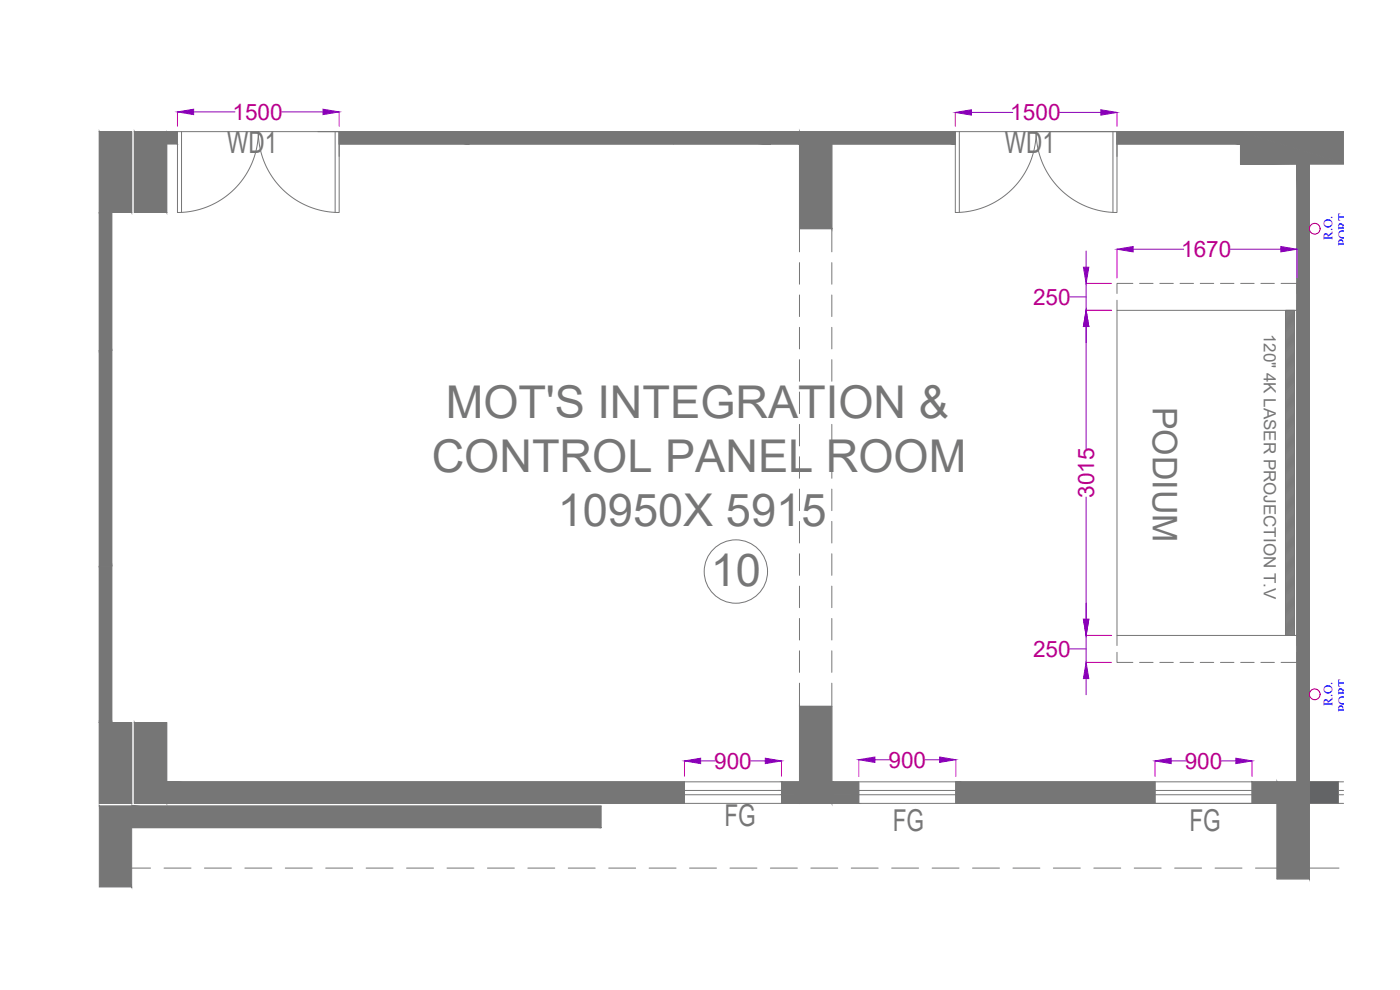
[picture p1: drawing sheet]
<svg xmlns="http://www.w3.org/2000/svg" width="420mm" height="297mm" viewBox="0 0 420 297" stroke-linecap="round" stroke-linejoin="round" font-family="sans-serif">
<defs><g id="words">
<g font-size="13.6" fill="#767676">
<text x="133.8" y="125.4">MOT'S INTEGRATION &amp;</text>
<text x="129.6" y="141.7">CONTROL PANEL ROOM</text>
<text x="167.4" y="157.9">10950X 5915</text>
<text x="213.3" y="176">10</text>
</g>
<text font-size="10.2" fill="#767676" x="346" y="122" transform="rotate(90 346 122)">PODIUM</text>
<g font-size="9" fill="#767676">
<text x="68.1" y="45.9">WD1</text>
<text x="301.6" y="45.9">WD1</text>
<text x="217.4" y="247.9">FG</text>
<text x="267.9" y="249.4">FG</text>
<text x="357" y="249.4">FG</text>
</g>
<g font-size="6.8" fill="#b8008a">
<text x="69.8" y="36">1500</text>
<text x="303.2" y="36.1">1500</text>
<text x="354.5" y="77.2">1670</text>
<text x="310" y="91.5">250</text>
<text x="328.3" y="149.4" transform="rotate(-90 328.3 149.4)">3015</text>
<text x="310" y="197.1">250</text>
<text x="214.3" y="230.7">900</text>
<text x="266.6" y="230.3">900</text>
<text x="355.6" y="230.7">900</text>
</g>
<text font-size="5.1" fill="#767676" x="379.3" y="100.2" transform="rotate(90 379.3 100.2)">120&quot; 4K LASER PROJECTION T.V</text>
<g font-size="3.9" fill="#00f">
<text x="399.9" y="72" transform="rotate(-90 399.9 72)">R.O.</text>
<text x="404.3" y="73.9" transform="rotate(-90 404.3 73.9)">PORT</text>
<text x="399.9" y="211.7" transform="rotate(-90 399.9 211.7)">R.O.</text>
<text x="404.3" y="213.6" transform="rotate(-90 404.3 213.6)">PORT</text>
</g>
</g></defs>
<!-- layer: 0 -->
<g fill="#767676" stroke="#767676" stroke-width=".3">
<path d="M39.5 241.9l140.9 6.4v-6.4zM39.5 241.9l140.9 6.4h-140.9z"/>
<path d="M29.8 169.9l3.7 46.9v-46.9zM29.8 169.9l3.7 46.9h-3.7z"/>
<path d="M29.8 63.8l3.7 41.4v-41.4zM29.8 63.8l3.7 41.4h-3.7z"/>
<path d="M50 234.6l155.4 6.4v-6.4zM50 234.6l155.4 6.4h-155.4z"/>
<path d="M29.8 105.2l3.7 64.7v-64.7zM29.8 105.2l3.7 64.7h-3.7z"/>
</g>
<g fill="none" stroke="#767676" stroke-width=".3">
<path d="M50 39.5v24.3h-9.7v-24.3h199.6v29.1h9.7v-29.1M54.5 39.5v24.2M95.4 39.5h45.4v3.7M100.6 39.5v24.2M202.1 39.5v3.7M207 39.5h196.2M231.2 39.5v3.7M287.9 39.5v24.2M334 39.5v24.2M372.3 39.5v9.7h30.9M53.3 43.2v-3.7v24.3a24.3 24.3 0 0 0 24.2-24.3 24.3 24.3 0 0 0 24.3 24.3v-24.3v7.4M101.8 43.2h138.1"/>
<path d="M249.6 43.2h37.1v-3.7v24.3a24.3 24.3 0 0 0 24.3-24.3 24.3 24.3 0 0 0 24.2 24.3v-24.3v7.4M335.2 43.2h37.1M389.2 49.2v185.4M393 49.2v214.5h-9.7v-29.1M29.8 63.8h9.7v-24.3h-9.7v201.5h9.7v-24.2h-9.7M33.5 63.8v153M385.8 93.1h2.7v97.6h-2.7zM386.1 93.1l-.3 .3M386.3 93.1l-.5 .6M386.6 93.1l-.8 .9M386.9 93.1l-1.1 1.1M387.2 93.1l-1.4 1.4"/>
<path d="M387.5 93.1l-1.7 1.7M387.8 93.1l-2 2M388.1 93.1l-2.3 2.3M388.3 93.1l-2.5 2.6M388.5 93.2l-2.7 2.8M388.5 93.5l-2.7 2.7M388.5 93.8l-2.7 2.7M388.5 94.1l-2.7 2.7M388.5 94.4l-2.7 2.7M388.5 94.7l-2.7 2.7M388.5 95l-2.7 2.7M388.5 95.2l-2.7 2.8"/>
<path d="M388.5 95.5l-2.7 2.7M388.5 95.8l-2.7 2.7M388.5 96.1l-2.7 2.7M388.5 96.4l-2.7 2.7M388.5 96.7l-2.7 2.7M388.5 97l-2.7 2.7M388.5 97.2l-2.7 2.8M388.5 97.5l-2.7 2.7M388.5 97.8l-2.7 2.7M388.5 98.1l-2.7 2.7M388.5 98.4l-2.7 2.7M388.5 98.7l-2.7 2.7"/>
<path d="M388.5 99l-2.7 2.7M388.5 99.3l-2.7 2.7M388.5 99.5l-2.7 2.7M388.5 99.8l-2.7 2.7M388.5 100.1l-2.7 2.7M388.5 100.4l-2.7 2.7M388.5 100.7l-2.7 2.7M388.5 101l-2.7 2.7M388.5 101.3l-2.7 2.7M388.5 101.5l-2.7 2.7M388.5 101.8l-2.7 2.7M388.5 102.1l-2.7 2.7"/>
<path d="M388.5 102.4l-2.7 2.7M388.5 102.7l-2.7 2.7M388.5 103l-2.7 2.7M388.5 103.3l-2.7 2.7M388.5 103.5l-2.7 2.8M388.5 103.8l-2.7 2.7M388.5 104.1l-2.7 2.7M388.5 104.4l-2.7 2.7M388.5 104.7l-2.7 2.7M388.5 105l-2.7 2.7M388.5 105.3l-2.7 2.7M388.5 105.5l-2.7 2.8"/>
<path d="M388.5 105.8l-2.7 2.7M388.5 106.1l-2.7 2.7M388.5 106.4l-2.7 2.7M388.5 106.7l-2.7 2.7M388.5 107l-2.7 2.7M388.5 107.3l-2.7 2.7M388.5 107.5l-2.7 2.8M388.5 107.8l-2.7 2.7M388.5 108.1l-2.7 2.7M388.5 108.4l-2.7 2.7M388.5 108.7l-2.7 2.7M388.5 109l-2.7 2.7"/>
<path d="M388.5 109.3l-2.7 2.7M388.5 109.5l-2.7 2.8M388.5 109.8l-2.7 2.7M388.5 110.1l-2.7 2.7M388.5 110.4l-2.7 2.7M388.5 110.7l-2.7 2.7M388.5 111l-2.7 2.7M388.5 111.3l-2.7 2.7M388.5 111.5l-2.7 2.8M388.5 111.8l-2.7 2.7M388.5 112.1l-2.7 2.7M388.5 112.4l-2.7 2.7"/>
<path d="M388.5 112.7l-2.7 2.7M388.5 113l-2.7 2.7M388.5 113.3l-2.7 2.7M388.5 113.5l-2.7 2.8M388.5 113.8l-2.7 2.7M388.5 114.1l-2.7 2.7M388.5 114.4l-2.7 2.7M388.5 114.7l-2.7 2.7M388.5 115l-2.7 2.7M388.5 115.3l-2.7 2.7M388.5 115.5l-2.7 2.8M388.5 115.8l-2.7 2.7"/>
<path d="M388.5 116.1l-2.7 2.7M388.5 116.4l-2.7 2.7M388.5 116.7l-2.7 2.7M388.5 117l-2.7 2.7M388.5 117.3l-2.7 2.7M388.5 117.5l-2.7 2.8M388.5 117.8l-2.7 2.7M388.5 118.1l-2.7 2.7M388.5 118.4l-2.7 2.7M388.5 118.7l-2.7 2.7M388.5 119l-2.7 2.7M388.5 119.3l-2.7 2.7"/>
<path d="M388.5 119.5l-2.7 2.8M388.5 119.8l-2.7 2.7M388.5 120.1l-2.7 2.7M388.5 120.4l-2.7 2.7M388.5 120.7l-2.7 2.7M388.5 121l-2.7 2.7M388.5 121.3l-2.7 2.7M388.5 121.6l-2.7 2.7M388.5 121.8l-2.7 2.7M388.5 122.1l-2.7 2.7M388.5 122.4l-2.7 2.7M388.5 122.7l-2.7 2.7"/>
<path d="M388.5 123l-2.7 2.7M388.5 123.3l-2.7 2.7M388.5 123.6l-2.7 2.7M388.5 123.8l-2.7 2.8M388.5 124.1l-2.7 2.7M388.5 124.4l-2.7 2.7M388.5 124.7l-2.7 2.7M388.5 125l-2.7 2.7M388.5 125.3l-2.7 2.7M388.5 125.6l-2.7 2.7M388.5 125.8l-2.7 2.8M388.5 126.1l-2.7 2.7"/>
<path d="M388.5 126.4l-2.7 2.7M388.5 126.7l-2.7 2.7M388.5 127l-2.7 2.7M388.5 127.3l-2.7 2.7M388.5 127.6l-2.7 2.7M388.5 127.8l-2.7 2.8M388.5 128.1l-2.7 2.7M388.5 128.4l-2.7 2.7M388.5 128.7l-2.7 2.7M388.5 129l-2.7 2.7M388.5 129.3l-2.7 2.7M388.5 129.6l-2.7 2.7"/>
<path d="M388.5 129.8l-2.7 2.8M388.5 130.1l-2.7 2.7M388.5 130.4l-2.7 2.7M388.5 130.7l-2.7 2.7M388.5 131l-2.7 2.7M388.5 131.3l-2.7 2.7M388.5 131.6l-2.7 2.7M388.5 131.8l-2.7 2.8M388.5 132.1l-2.7 2.7M388.5 132.4l-2.7 2.7M388.5 132.7l-2.7 2.7M388.5 133l-2.7 2.7"/>
<path d="M388.5 133.3l-2.7 2.7M388.5 133.6l-2.7 2.7M388.5 133.8l-2.7 2.8M388.5 134.1l-2.7 2.7M388.5 134.4l-2.7 2.7M388.5 134.7l-2.7 2.7M388.5 135l-2.7 2.7M388.5 135.3l-2.7 2.7M388.5 135.6l-2.7 2.7M388.5 135.9l-2.7 2.7M388.5 136.1l-2.7 2.7M388.5 136.4l-2.7 2.7"/>
<path d="M388.5 136.7l-2.7 2.7M388.5 137l-2.7 2.7M388.5 137.3l-2.7 2.7M388.5 137.6l-2.7 2.7M388.5 137.9l-2.7 2.7M388.5 138.1l-2.7 2.7M388.5 138.4l-2.7 2.7M388.5 138.7l-2.7 2.7M388.5 139l-2.7 2.7M388.5 139.3l-2.7 2.7M388.5 139.6l-2.7 2.7M388.5 139.9l-2.7 2.7"/>
<path d="M388.5 140.1l-2.7 2.8M388.5 140.4l-2.7 2.7M388.5 140.7l-2.7 2.7M388.5 141l-2.7 2.7M388.5 141.3l-2.7 2.7M388.5 141.6l-2.7 2.7M388.5 141.9l-2.7 2.7M388.5 142.1l-2.7 2.8M388.5 142.4l-2.7 2.7M388.5 142.7l-2.7 2.7M388.5 143l-2.7 2.7M388.5 143.3l-2.7 2.7"/>
<path d="M388.5 143.6l-2.7 2.7M388.5 143.9l-2.7 2.7M388.5 144.1l-2.7 2.8M388.5 144.4l-2.7 2.7M388.5 144.7l-2.7 2.7M388.5 145l-2.7 2.7M388.5 145.3l-2.7 2.7M388.5 145.6l-2.7 2.7M388.5 145.9l-2.7 2.7M388.5 146.1l-2.7 2.8M388.5 146.4l-2.7 2.7M388.5 146.7l-2.7 2.7"/>
<path d="M388.5 147l-2.7 2.7M388.5 147.3l-2.7 2.7M388.5 147.6l-2.7 2.7M388.5 147.9l-2.7 2.7M388.5 148.1l-2.7 2.8M388.5 148.4l-2.7 2.7M388.5 148.7l-2.7 2.7M388.5 149l-2.7 2.7M388.5 149.3l-2.7 2.7M388.5 149.6l-2.7 2.7M388.5 149.9l-2.7 2.7M388.5 150.2l-2.7 2.7"/>
<path d="M388.5 150.4l-2.7 2.7M388.5 150.7l-2.7 2.7M388.5 151l-2.7 2.7M388.5 151.3l-2.7 2.7M388.5 151.6l-2.7 2.7M388.5 151.9l-2.7 2.7M388.5 152.2l-2.7 2.7M388.5 152.4l-2.7 2.7M388.5 152.7l-2.7 2.7M388.5 153l-2.7 2.7M388.5 153.3l-2.7 2.7M388.5 153.6l-2.7 2.7"/>
<path d="M388.5 153.9l-2.7 2.7M388.5 154.2l-2.7 2.7M388.5 154.4l-2.7 2.8M388.5 154.7l-2.7 2.7M388.5 155l-2.7 2.7M388.5 155.3l-2.7 2.7M388.5 155.6l-2.7 2.7M388.5 155.9l-2.7 2.7M388.5 156.2l-2.7 2.7M388.5 156.4l-2.7 2.8M388.5 156.7l-2.7 2.7M388.5 157l-2.7 2.7"/>
<path d="M388.5 157.3l-2.7 2.7M388.5 157.6l-2.7 2.7M388.5 157.9l-2.7 2.7M388.5 158.2l-2.7 2.7M388.5 158.4l-2.7 2.8M388.5 158.7l-2.7 2.7M388.5 159l-2.7 2.7M388.5 159.3l-2.7 2.7M388.5 159.6l-2.7 2.7M388.5 159.9l-2.7 2.7M388.5 160.2l-2.7 2.7M388.5 160.4l-2.7 2.8"/>
<path d="M388.5 160.7l-2.7 2.7M388.5 161l-2.7 2.7M388.5 161.3l-2.7 2.7M388.5 161.6l-2.7 2.7M388.5 161.9l-2.7 2.7M388.5 162.2l-2.7 2.7M388.5 162.4l-2.7 2.8M388.5 162.7l-2.7 2.7M388.5 163l-2.7 2.7M388.5 163.3l-2.7 2.7M388.5 163.6l-2.7 2.7M388.5 163.9l-2.7 2.7"/>
<path d="M388.5 164.2l-2.7 2.7M388.5 164.4l-2.7 2.8M388.5 164.7l-2.7 2.7M388.5 165l-2.7 2.7M388.5 165.3l-2.7 2.7M388.5 165.6l-2.7 2.7M388.5 165.9l-2.7 2.7M388.5 166.2l-2.7 2.7M388.5 166.4l-2.7 2.8M388.5 166.7l-2.7 2.7M388.5 167l-2.7 2.7M388.5 167.3l-2.7 2.7"/>
<path d="M388.5 167.6l-2.7 2.7M388.5 167.9l-2.7 2.7M388.5 168.2l-2.7 2.7M388.5 168.4l-2.7 2.8M388.5 168.7l-2.7 2.7M388.5 169l-2.7 2.7M388.5 169.3l-2.7 2.7M388.5 169.6l-2.7 2.7M388.5 169.9l-2.7 2.7M388.5 170.2l-2.7 2.7M388.5 170.4l-2.7 2.8M388.5 170.7l-2.7 2.8"/>
<path d="M388.5 171l-2.7 2.7M388.5 171.3l-2.7 2.7M388.5 171.6l-2.7 2.7M388.5 171.9l-2.7 2.7M388.5 172.2l-2.7 2.7M388.5 172.5l-2.7 2.7M388.5 172.7l-2.7 2.8M388.5 173l-2.7 2.7M388.5 173.3l-2.7 2.7M388.5 173.6l-2.7 2.7M388.5 173.9l-2.7 2.7M388.5 174.2l-2.7 2.7"/>
<path d="M388.5 174.5l-2.7 2.7M388.5 174.7l-2.7 2.8M388.5 175l-2.7 2.7M388.5 175.3l-2.7 2.7M388.5 175.6l-2.7 2.7M388.5 175.9l-2.7 2.7M388.5 176.2l-2.7 2.7M388.5 176.5l-2.7 2.7M388.5 176.7l-2.7 2.8M388.5 177l-2.7 2.7M388.5 177.3l-2.7 2.7M388.5 177.6l-2.7 2.7"/>
<path d="M388.5 177.9l-2.7 2.7M388.5 178.2l-2.7 2.7M388.5 178.5l-2.7 2.7M388.5 178.7l-2.7 2.8M388.5 179l-2.7 2.7M388.5 179.3l-2.7 2.7M388.5 179.6l-2.7 2.7M388.5 179.9l-2.7 2.7M388.5 180.2l-2.7 2.7M388.5 180.5l-2.7 2.7M388.5 180.7l-2.7 2.8M388.5 181l-2.7 2.7"/>
<path d="M388.5 181.3l-2.7 2.7M388.5 181.6l-2.7 2.7M388.5 181.9l-2.7 2.7M388.5 182.2l-2.7 2.7M388.5 182.5l-2.7 2.7M388.5 182.7l-2.7 2.8M388.5 183l-2.7 2.7M388.5 183.3l-2.7 2.7M388.5 183.6l-2.7 2.7M388.5 183.9l-2.7 2.7M388.5 184.2l-2.7 2.7M388.5 184.5l-2.7 2.7"/>
<path d="M388.5 184.7l-2.7 2.8M388.5 185l-2.7 2.7M388.5 185.3l-2.7 2.7M388.5 185.6l-2.7 2.7M388.5 185.9l-2.7 2.7M388.5 186.2l-2.7 2.7M388.5 186.5l-2.7 2.7M388.5 186.8l-2.7 2.7M388.5 187l-2.7 2.7M388.5 187.3l-2.7 2.7M388.5 187.6l-2.7 2.7M388.5 187.9l-2.7 2.7"/>
<path d="M388.5 188.2l-2.5 2.5M388.5 188.5l-2.2 2.2M388.5 188.8l-1.9 1.9M388.5 189l-1.6 1.7M388.5 189.3l-1.3 1.4M388.5 189.6l-1 1.1M388.5 189.9l-.8 .8M388.5 190.2l-.5 .5M388.5 190.5l-.2 .2M50 234.6h189.9M205.4 237.2h29.1M205.4 238.5h29.1"/>
<path d="M205.4 234.6v6.4M234.5 234.6v6.4M249.6 234.6h153.6M257.7 237.2h29.1M257.7 238.5h29.1M257.7 234.6v6.4M286.8 234.6v6.4M346.6 237.2h29.2M346.6 238.5h29.2M346.6 234.6v6.4M375.8 234.6v6.4M401.7 234.6v6.4"/>
<path d="M401.7 237.2h1.5M401.7 238.5h1.5M29.8 241.9h150.6M39.5 248.3h140.9M50 241v-24.2h-9.7v24.2h343h-85.9M239.9 241v-29.1h9.7v29.1M393 241h10.2M38.7 260.5h6.5M49.2 260.5h8.1M61.4 260.5h8M73.5 260.5h8.1M85.6 260.5h8.1"/>
<path d="M97.8 260.5h8M109.9 260.5h8.1M122 260.5h8.1M134.1 260.5h8.1M146.3 260.5h8.1M158.4 260.5h8.1M170.5 260.5h8.1M182.7 260.5h8.1M194.8 260.5h8.1M206.9 260.5h8.1M219.1 260.5h8.1M231.2 260.5h8.1"/>
<path d="M243.3 260.5h8.1M255.5 260.5h8.1M267.6 260.5h8.1M279.7 260.5h8.1M291.9 260.5h8.1M304 260.5h8.1M316.1 260.5h8.1M328.3 260.5h8M340.4 260.5h8.1M352.5 260.5h8.1M364.7 260.5h8M376.8 260.5h6.5"/>
<path d="M393 260.5h8.9"/>
<circle cx="220.8" cy="171.5" r="9.5"/>
</g>
<!-- layer: HS -->
<g fill="#767676" stroke="#767676" stroke-width=".3">
<path d="M375.8 234.6l7.5 6.4v-6.4zM375.8 234.6l7.5 6.4h-7.5z"/>
<path d="M286.8 234.6l59.8 6.4v-6.4zM286.8 234.6l59.8 6.4h-59.8z"/>
<path d="M335.2 39.5l37.1 3.7v-3.7zM335.2 39.5l37.1 3.7h-37.1z"/>
<path d="M249.6 39.5l37.1 3.7v-3.7zM249.6 39.5l37.1 3.7h-37.1z"/>
<path d="M231.2 39.5l8.7 3.7v-3.7zM231.2 39.5l8.7 3.7h-8.7z"/>
<path d="M140.8 39.5l90.4 3.7v-3.7zM140.8 39.5l90.4 3.7h-90.4z"/>
<path d="M50 39.5l3.3 3.7v-3.7zM50 39.5l3.3 3.7h-3.3z"/>
<path d="M234.5 234.6l5.4 2.6v-2.6zM234.5 234.6l5.4 2.6h-5.4z"/>
<path d="M234.5 237.2l5.4 1.3v-1.3zM234.5 237.2l5.4 1.3h-5.4z"/>
<path d="M234.5 238.5l5.4 2.5v-2.5zM234.5 238.5l5.4 2.5h-5.4z"/>
<path d="M249.6 234.6l8.1 2.6v-2.6zM249.6 234.6l8.1 2.6h-8.1z"/>
<path d="M249.6 237.2l8.1 1.3v-1.3zM249.6 237.2l8.1 1.3h-8.1z"/>
<path d="M249.6 238.5l8.1 2.5v-2.5zM249.6 238.5l8.1 2.5h-8.1z"/>
<path d="M101.8 39.5l39 3.7v-3.7zM101.8 39.5l39 3.7h-39z"/>
<path d="M389.2 49.2l3.8 185.4v-185.4zM389.2 49.2l3.8 185.4h-3.8z"/>
</g>
<g fill="none" stroke="#636466" stroke-width=".3">
<path d="M393 234.6h.1M393.1 234.6l-.1 .1M393.2 234.6l-.2 .1M393.4 234.6l-.4 .4M393.5 234.6l-.5 .5M393.6 234.6l-.6 .6M393.7 234.6l-.7 .7M393.8 234.6l-.8 .8M393.9 234.6l-.9 .9M394 234.6l-1 1M394.1 234.6l-1.1 1.1M394.2 234.6l-1.2 1.2"/>
<path d="M394.3 234.6l-1.3 1.3M394.4 234.6l-1.4 1.5M394.5 234.6l-1.5 1.5M394.6 234.6l-1.6 1.6M394.7 234.6l-1.7 1.7M394.8 234.6l-1.8 1.9M395 234.6l-2 2M395.1 234.6l-2.1 2.1M395.2 234.6l-2.2 2.3M395.4 234.6l-2.4 2.4M395.5 234.6l-2.5 2.5M395.6 234.6l-2.6 2.6"/>
<path d="M395.7 234.6l-2.7 2.7M395.8 234.6l-2.8 2.8 2.9-2.8M396 234.6l-3 3M396.1 234.6l-3.1 3.1M396.2 234.6l-3.2 3.2M396.3 234.6l-3.3 3.3M396.4 234.6l-3.4 3.5M396.6 234.6l-3.6 3.6M396.7 234.6l-3.7 3.7M396.8 234.6l-3.8 3.9M397 234.6l-4 4M397.1 234.6l-4.1 4.1"/>
<path d="M397.2 234.6l-4.2 4.2M397.3 234.6l-4.3 4.3M397.4 234.6l-4.4 4.4M397.5 234.6l-4.5 4.5M397.6 234.6l-4.6 4.6M397.7 234.6l-4.7 4.7M397.8 234.6l-4.8 4.8M397.9 234.6l-4.9 4.9M398 234.6l-5 5.1M398.1 234.6l-5.1 5.1M398.2 234.6l-5.2 5.2M398.3 234.6l-5.3 5.3"/>
<path d="M398.4 234.6l-5.4 5.5M398.6 234.6l-5.6 5.6M398.7 234.6l-5.7 5.7M398.8 234.6l-5.8 5.8M398.8 234.6l-5.8 5.9M399 234.6l-6 6M399.1 234.6l-6.1 6.1M399.2 234.6l-6.2 6.2M399.3 234.6l-6.3 6.3M399.4 234.6l-6.4 6.4M399.5 234.6l-6.5 6.4M399.6 234.6l-6.5 6.4 6.6-6.4"/>
<path d="M399.8 234.6l-6.5 6.4M399.9 234.6l-6.5 6.4M400 234.6l-6.5 6.4M400.2 234.6l-6.6 6.4M400.3 234.6l-6.6 6.4M400.3 234.6l-6.4 6.4M400.4 234.6l-6.5 6.4M400.6 234.6l-6.6 6.4M400.7 234.6l-6.6 6.4M400.8 234.6l-6.5 6.4M400.9 234.6l-6.5 6.4M401 234.6l-6.5 6.4"/>
<path d="M401.1 234.6l-6.5 6.4M401.2 234.6l-6.5 6.4M401.3 234.6l-6.5 6.4M401.4 234.6l-6.5 6.4M401.5 234.6l-6.5 6.4M401.6 234.6l-6.5 6.4M401.7 234.6l-6.5 6.4M401.7 234.9l-6.2 6.1M401.7 235l-6.1 6M401.7 235.1l-6 5.9M401.7 235.2l-5.8 5.8M401.7 235.4l-5.7 5.6 5.7-5.6"/>
<path d="M401.7 235.5l-5.5 5.5M401.7 235.6l-5.4 5.4M401.7 235.8l-5.3 5.2M401.7 235.9l-5.2 5.1M401.7 236l-5.1 5M401.7 236.1l-5 4.9 5-4.8M401.7 236.3l-4.8 4.7M401.7 236.4l-4.7 4.6M401.7 236.5l-4.6 4.5M401.7 236.6l-4.5 4.4M401.7 236.7l-4.3 4.3M401.7 236.8l-4.2 4.2 4.2-4.1"/>
<path d="M401.7 237l-4.1 4M401.7 237.1l-4 3.9M401.7 237.3l-3.8 3.7M401.7 237.4l-3.7 3.6M401.7 237.5l-3.6 3.5M401.7 237.8l-3.3 3.2M401.7 237.9l-3.2 3.1M401.7 238l-3.1 3M401.7 238.1l-3 2.9M401.7 238.2l-2.9 2.8M401.7 238.5l-2.6 2.5M401.7 238.6l-2.5 2.4"/>
<path d="M401.7 238.7l-2.3 2.3M401.7 238.8l-2.2 2.2M401.7 239l-2.1 2M401.7 239.1l-2 1.9M401.7 239.1l-1.9 1.9M401.7 239.3l-1.8 1.7M401.7 239.4l-1.7 1.6M401.7 239.5l-1.6 1.5M401.7 239.6l-1.5 1.4M401.7 239.6l-1.4 1.4M401.7 239.7l-1.4 1.3M401.7 239.8l-1.3 1.2"/>
<path d="M401.7 239.9l-1.1 1.1 1.1-1M395.3 241l6.4-6.3-6.3 6.3M398.2 241l3.5-3.4-3.4 3.4M398.9 241l2.8-2.7-2.7 2.7M400.9 241l.8-.7-.7 .7M401.6 241h.1M401.7 240.1l-1 .9M401.7 240.2l-.9 .8M401.7 240.4l-.7 .6M401.7 240.5l-.6 .5M401.7 240.6l-.5 .4M401.7 240.7l-.4 .3"/>
<path d="M401.7 240.8l-.3 .2M401.7 240.9l-.2 .1"/>
</g>
<!-- layer: BEAM -->
<g fill="none" stroke="#767676" stroke-width=".3">
<path d="M239.9 68.6v7M239.9 78.8v6.5M249.6 68.6v7M249.6 78.8v6.5M239.9 88.5v6.5M239.9 98.2v6.5M249.6 88.5v6.5M249.6 98.2v6.5M239.9 107.9v6.5M239.9 117.6v6.5M249.6 107.9v6.5M249.6 117.6v6.5"/>
<path d="M239.9 127.3v6.5M239.9 137v6.5M249.6 127.3v6.5M249.6 137v6.5M239.9 146.7v6.5M239.9 156.4v6.5M249.6 146.7v6.5M249.6 156.4v6.5M239.9 166.2v6.4M239.9 175.9v6.4M249.6 166.2v6.4M249.6 175.9v6.4"/>
<path d="M239.9 185.6v6.4M239.9 195.3v6.4M249.6 185.6v6.4M249.6 195.3v6.4M239.9 205v6.9M249.6 205v6.9"/>
</g>
<!-- layer: HS -->
<path d="M389.2 49.2h3.8v185.4h-3.8z" fill="none" stroke="#767676" stroke-width=".3"/>
<!-- layer: HATCH -->
<g fill="#767676" stroke="#767676" stroke-width=".3">
<path d="M372.3 39.5h30.9v9.5z"/>
<path d="M372.3 49.2h30.9v-.2zM372.3 39.5l30.9 9.5-30.9 .2z"/>
<path d="M40.3 39.5l9.7 24.3v-24.3zM40.3 39.5l9.7 24.3h-9.7z"/>
<path d="M29.8 39.5l9.7 24.3v-24.3zM29.8 39.5l9.7 24.3h-9.7z"/>
<path d="M239.9 39.5l9.7 29.1v-29.1zM239.9 39.5l9.7 29.1h-9.7z"/>
<path d="M239.9 211.9l9.7 29.1v-29.1zM239.9 211.9l9.7 29.1h-9.7z"/>
<path d="M40.3 216.8l9.7 24.2v-24.2zM40.3 216.8l9.7 24.2h-9.7z"/>
<path d="M29.8 216.8l9.7 24.2v-24.2zM29.8 216.8l9.7 24.2h-9.7z"/>
<path d="M383.3 234.6l9.7 29.1v-29.1zM383.3 234.6l9.7 29.1h-9.7z"/>
<path d="M29.8 241.9l9.7 24.2v-24.2zM29.8 241.9l9.7 24.2h-9.7z"/>
</g>
<!-- layer: 0.0 -->
<g fill="none" stroke="#767676" stroke-width=".3">
<path d="M335.2 93.1h54v97.6h-54zM335.2 90.1v3M340 85h-4.8v3.1M342 85h4.1M348.1 85h4M354.1 85h4.1M360.2 85h4.1M366.3 85h4M372.3 85h4.1M378.4 85h4.1M384.5 85h4.7v3.1M389.2 90.1v3"/>
<path d="M335.2 195.7v3h4.8M335.2 190.7v3M342 198.7h4.1M348.1 198.7h4M354.1 198.7h4.1M360.2 198.7h4.1M366.3 198.7h4M372.3 198.7h4.1M378.4 198.7h4.1M389.2 195.7v3h-4.7M389.2 190.7v3"/>
</g>
<!-- layer: 0 -->
<g fill="none" stroke="#f00" stroke-width=".3">
<circle cx="394.6" cy="68.6" r="1.61"/>
<circle cx="394.6" cy="208.3" r="1.61"/>
</g>
<g fill="none" stroke="#d0d" stroke-width=".3">
<path d="M53.3 33.6v4.3M101.8 33.6v4.3M286.7 33.7v4.2M335.2 33.7v4.2M335.2 74.8v8.6M389.2 74.8v8.6M326 85h7.6M326 93.1h7.6M326 190.7h7.6M326 198.7h7.6M205.4 228.3v4.7M234.5 228.3v4.7"/>
<path d="M257.7 227.9v5.1M286.8 227.9v5.1M346.6 228.3v4.7M375.8 228.3v4.7"/>
</g>
<g fill="none" stroke="#8a00b8" stroke-width=".3">
<path d="M58.1 33.6h12.4M84.5 33.6h12.4M291.5 33.7h12.4M318 33.7h12.4M326 75.3v4.9M340.1 74.8h15.1M369.2 74.8h15.2M321 89.1h5M326 85v8.1M326 98v36.6M326 149.2v36.6M321 194.7h5"/>
<path d="M326 190.7v8M326 203.6v4.9M210.3 228.3h4.3M225.3 228.3h4.4M262.6 227.9h4.3M277.6 227.9h4.4M351.5 228.3h4.3M366.6 228.3h4.3"/>
</g>
<g fill="#8a00b8" stroke="#8a00b8" stroke-width=".3">
<path d="M325.1 80.2h1.7l-.8 4.8z"/>
<path d="M326 93.1l.8 4.9h-1.7z"/>
<path d="M325.1 185.8h1.7l-.8 4.9z"/>
<path d="M326 198.7l.8 4.9h-1.7z"/>
<path d="M335.2 74.8l4.9-.8v1.6z"/>
<path d="M384.4 74l4.8 .8-4.8 .8z"/>
<path d="M53.3 33.6l4.8-.8v1.6z"/>
<path d="M96.9 32.8l4.9 .8-4.9 .8z"/>
<path d="M286.7 33.7l4.8-.8v1.6z"/>
<path d="M330.4 32.9l4.8 .8-4.8 .8z"/>
<path d="M205.4 228.3l4.9-.8v1.6z"/>
<path d="M229.7 227.5l4.8 .8-4.8 .8z"/>
<path d="M282 227.1l4.8 .8-4.8 .9z"/>
<path d="M257.7 227.9l4.9-.8v1.7z"/>
<path d="M346.6 228.3l4.9-.8v1.6z"/>
<path d="M370.9 227.5l4.9 .8-4.9 .8z"/>
</g>
<use href="#words"/>
</svg>
